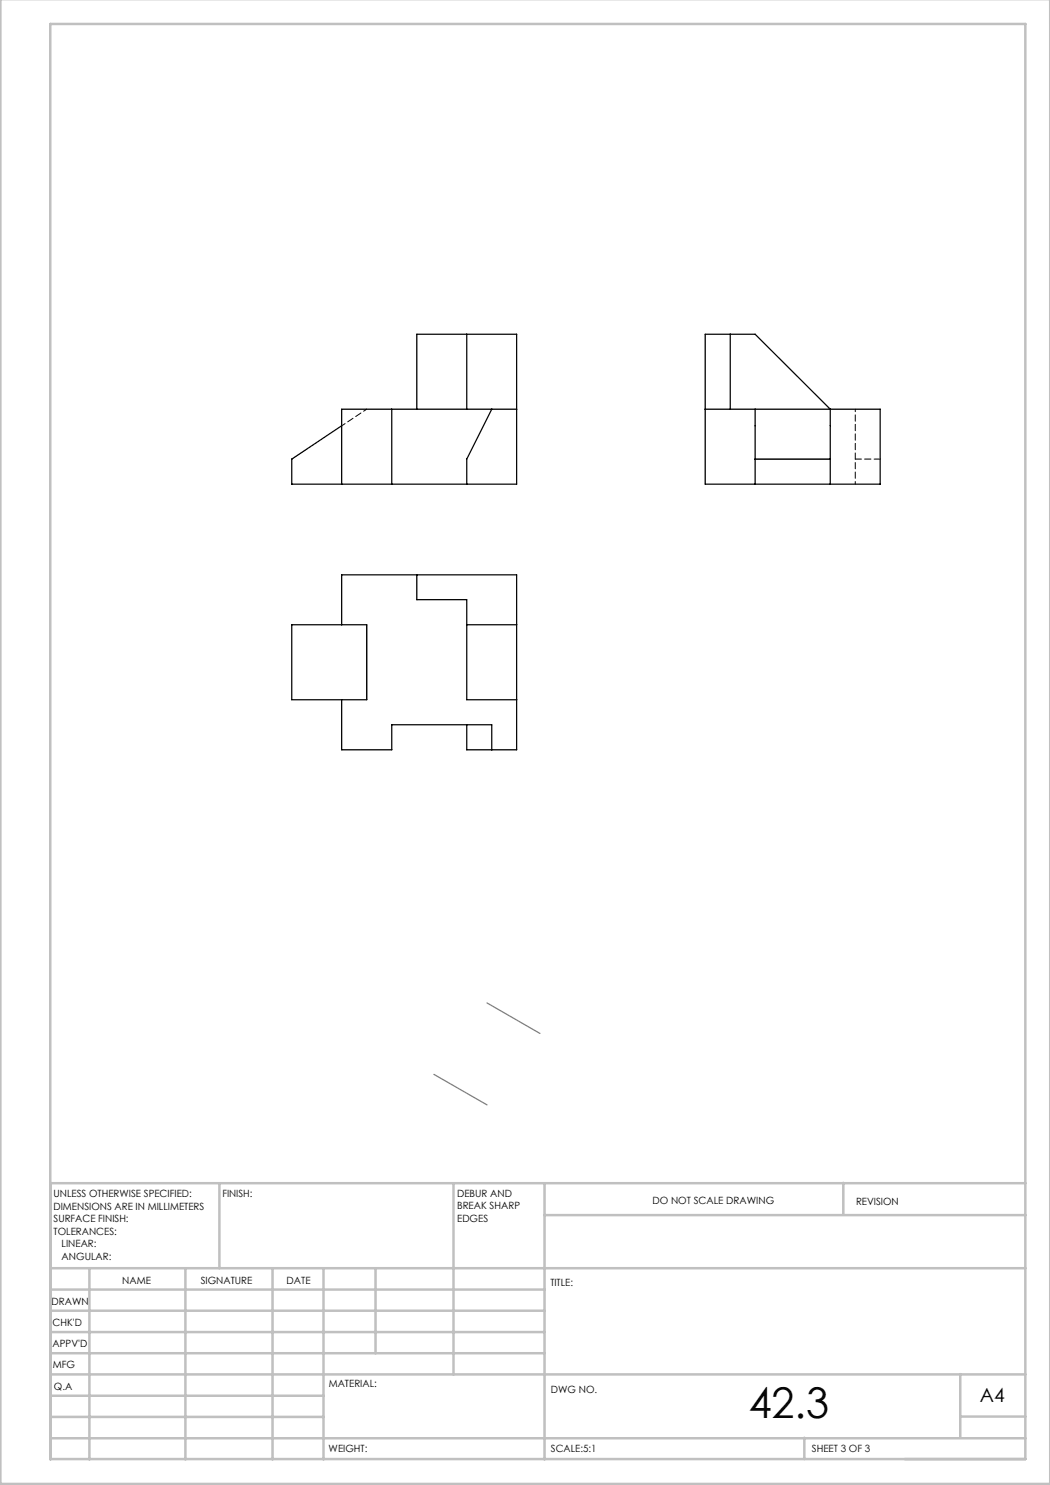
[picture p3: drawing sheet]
<svg xmlns="http://www.w3.org/2000/svg" width="210mm" height="297mm" viewBox="0 0 210 297" stroke-linecap="round" stroke-linejoin="round" font-family="sans-serif">
<defs><g id="words">
<text font-size="8.5" x="149.7" y="283.5">42.3</text>
<text font-size="3.9" x="196" y="280.4">A4</text>
<g font-size="2">
<text x="10.7" y="239.5">UNLESS OTHERWISE SPECIFIED:</text>
<text x="44.5" y="239.5">FINISH:</text>
<text x="91.4" y="239.4">DEBUR AND</text>
<text x="10.7" y="242">DIMENSIONS ARE IN MILLIMETERS</text>
<text x="10.7" y="244.5">SURFACE FINISH:</text>
<text x="91.4" y="241.9">BREAK SHARP</text>
<text x="91.4" y="244.4">EDGES</text>
<text x="130.5" y="240.8">DO NOT SCALE DRAWING</text>
<text x="171.2" y="241">REVISION</text>
<text x="10.7" y="247">TOLERANCES:</text>
<text x="12.3" y="249.5">LINEAR:</text>
<text x="12.3" y="252">ANGULAR:</text>
<text x="24.4" y="256.9">NAME</text>
<text x="40.1" y="256.8">SIGNATURE</text>
<text x="57.3" y="256.8">DATE</text>
<text x="110.1" y="257.1">TITLE:</text>
<text x="10.3" y="260.9">DRAWN</text>
<text x="10.5" y="269.3">APPV'D</text>
<text x="10.5" y="265.2">CHK'D</text>
<text x="10.6" y="273.6">MFG</text>
<text x="10.8" y="278">Q.A</text>
<text x="65.8" y="277.4">MATERIAL:</text>
<text x="110.2" y="278.5">DWG NO.</text>
<text x="65.7" y="290.4">WEIGHT:</text>
<text x="110.2" y="290.5">SCALE:5:1</text>
<text x="162.4" y="290.4">SHEET 3 OF 3</text>
</g>
</g></defs>
<g fill="none" stroke="#c0c0c0" stroke-width=".5">
<path d="M.1 -.1v296.9h209.9v-296.9M10.1 4.8h195v287h-195zM43.9 236.6v17M90.7 236.6v38.3M108.9 236.6v55.3M168.7 236.6v6.3M205.1 236.6h-195v55.3M10.1 253.6h195M10.1 257.9h98.8M17.9 253.6v38.3M37.1 253.6v38.3M54.5 253.6v38.3"/>
<path d="M64.7 253.6v38.3M75.1 253.6v17M108.9 243h96.2M10.1 270.6h98.8M10.1 266.4h98.8M10.1 262.1h98.8M10.1 279.1h54.6M10.1 274.9h195M192.1 274.8v12.7M10.1 287.7h195M10.1 283.4h54.6M160.9 287.5v4.3"/>
<path d="M192.1 283.3h13"/>
</g>
<path d="M151 91.8h15.1M73.3 125v14.9M86.8 214.9l10.6 6.1M97.4 200.6l10.6 6.1" fill="none" stroke="#808080" stroke-width=".25"/>
<g fill="none" stroke="#000" stroke-width=".25">
<path d="M93.3 66.8v15M146.1 66.8v15M78.4 81.8v15M83.4 81.8v-15h19.9v30h-45v-5l10-6.6M98.4 81.8l-5.1 10v5M103.3 81.8h-35v15M141 81.8h35v15h-35v-30h10l15.1 15v15M151 81.8v15M151 91.8h15.1M83.4 115v4.9h9.9v20h10M58.3 125h15v14.9h-15zM68.3 125v-10h35v35h-10v-5"/>
<path d="M68.3 139.9v10.1h10.1v-5h20v5M93.3 125h10"/>
</g>
<path d="M171.1 96.8v-15" fill="none" stroke="#000" stroke-width=".2" stroke-dasharray="1.3 .6" stroke-dashoffset=".8"/>
<path d="M171.1 91.8h5" fill="none" stroke="#000" stroke-width=".2" stroke-dasharray="1.3 .6"/>
<path d="M68.4 85.2l5-3.4" fill="none" stroke="#000" stroke-width=".2" stroke-dasharray="1.3 .6" stroke-dashoffset=".5"/>
<use href="#words"/>
</svg>
